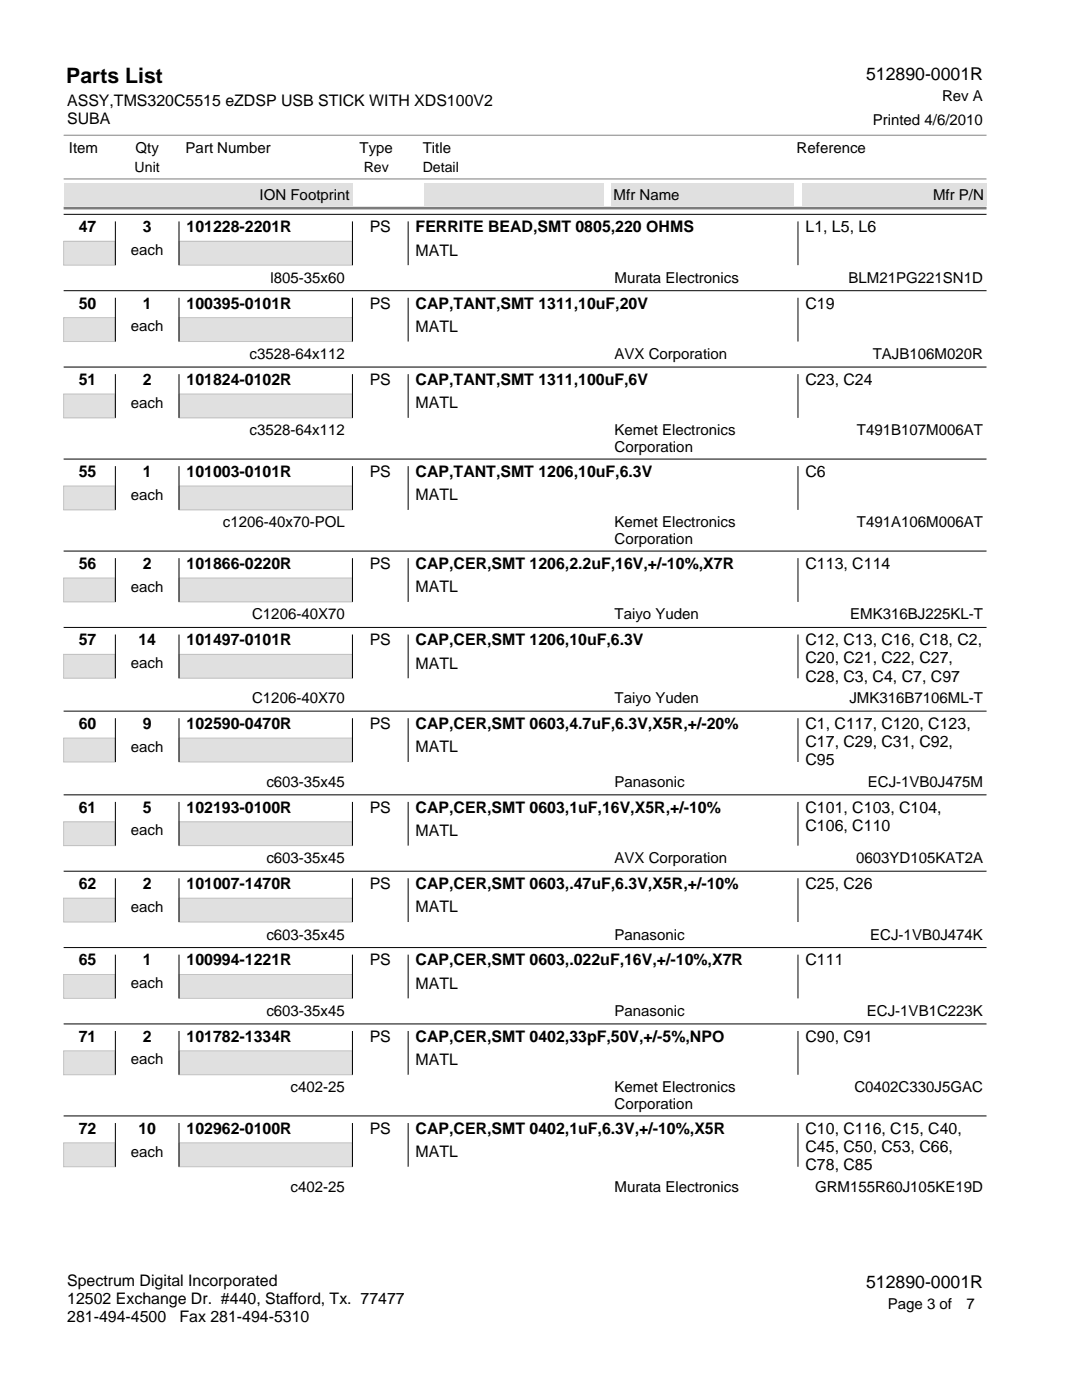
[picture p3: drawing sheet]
<svg xmlns="http://www.w3.org/2000/svg" width="216mm" height="279mm" viewBox="0 0 216 279" stroke-linecap="round" stroke-linejoin="round" font-family="sans-serif">
<defs><g id="words">
<text font-size="4.2" x="13.2" y="16.5">Parts List</text>
<g font-size="3.5">
<text x="172.8" y="15.9">512890-0001R</text>
<text x="172.8" y="257">512890-0001R</text>
</g>
<g font-size="3.2">
<text x="13.4" y="21.1">ASSY,TMS320C5515 eZDSP USB STICK WITH XDS100V2</text>
<text x="13.4" y="24.7">SUBA</text>
<text x="15.7" y="46.3">47</text>
<text x="28.5" y="46.3">3</text>
<text x="37.2" y="46.3">101228-2201R</text>
<text x="73.8" y="46.3">PS</text>
<text x="82.9" y="46.3">FERRITE BEAD,SMT 0805,220 OHMS</text>
<text x="160.7" y="46.3">L1, L5, L6</text>
<text x="82.9" y="51">MATL</text>
<text x="15.7" y="61.6">50</text>
<text x="28.5" y="61.6">1</text>
<text x="37.2" y="61.6">100395-0101R</text>
<text x="73.8" y="61.6">PS</text>
<text x="82.9" y="61.6">CAP,TANT,SMT 1311,10uF,20V</text>
<text x="160.7" y="61.6">C19</text>
<text x="82.9" y="66.3">MATL</text>
<text x="15.7" y="76.8">51</text>
<text x="28.5" y="76.8">2</text>
<text x="37.2" y="76.8">101824-0102R</text>
<text x="73.8" y="76.8">PS</text>
<text x="82.9" y="76.8">CAP,TANT,SMT 1311,100uF,6V</text>
<text x="160.7" y="76.8">C23, C24</text>
<text x="82.9" y="81.5">MATL</text>
<text x="15.7" y="95.2">55</text>
<text x="28.5" y="95.2">1</text>
<text x="37.2" y="95.2">101003-0101R</text>
<text x="73.8" y="95.2">PS</text>
<text x="82.9" y="95.2">CAP,TANT,SMT 1206,10uF,6.3V</text>
<text x="160.7" y="95.2">C6</text>
<text x="82.9" y="99.9">MATL</text>
<text x="15.7" y="113.5">56</text>
<text x="28.5" y="113.5">2</text>
<text x="37.2" y="113.5">101866-0220R</text>
<text x="73.8" y="113.5">PS</text>
<text x="82.9" y="113.5">CAP,CER,SMT 1206,2.2uF,16V,+/-10%,X7R</text>
<text x="160.7" y="113.5">C113, C114</text>
<text x="82.9" y="118.2">MATL</text>
<text x="15.7" y="128.8">57</text>
<text x="27.6" y="128.8">14</text>
<text x="37.2" y="128.8">101497-0101R</text>
<text x="73.8" y="128.8">PS</text>
<text x="82.9" y="128.8">CAP,CER,SMT 1206,10uF,6.3V</text>
<text x="160.7" y="128.8">C12, C13, C16, C18, C2,</text>
<text x="82.9" y="133.5">MATL</text>
<text x="160.7" y="132.4">C20, C21, C22, C27,</text>
<text x="160.7" y="136">C28, C3, C4, C7, C97</text>
<text x="15.7" y="145.5">60</text>
<text x="28.5" y="145.5">9</text>
<text x="37.2" y="145.5">102590-0470R</text>
<text x="73.8" y="145.5">PS</text>
<text x="82.9" y="145.5">CAP,CER,SMT 0603,4.7uF,6.3V,X5R,+/-20%</text>
<text x="160.7" y="145.5">C1, C117, C120, C123,</text>
<text x="160.7" y="149.1">C17, C29, C31, C92,</text>
<text x="82.9" y="150.2">MATL</text>
<text x="160.7" y="152.8">C95</text>
<text x="15.7" y="162.2">61</text>
<text x="28.5" y="162.2">5</text>
<text x="37.2" y="162.2">102193-0100R</text>
<text x="73.8" y="162.2">PS</text>
<text x="82.9" y="162.2">CAP,CER,SMT 0603,1uF,16V,X5R,+/-10%</text>
<text x="82.9" y="166.9">MATL</text>
<text x="160.7" y="162.2">C101, C103, C104,</text>
<text x="160.7" y="165.8">C106, C110</text>
<text x="15.7" y="177.4">62</text>
<text x="28.5" y="177.4">2</text>
<text x="37.2" y="177.4">101007-1470R</text>
<text x="73.8" y="177.4">PS</text>
<text x="82.9" y="177.4">CAP,CER,SMT 0603,.47uF,6.3V,X5R,+/-10%</text>
<text x="160.7" y="177.4">C25, C26</text>
<text x="82.9" y="182.1">MATL</text>
<text x="15.7" y="192.7">65</text>
<text x="28.5" y="192.7">1</text>
<text x="37.2" y="192.7">100994-1221R</text>
<text x="73.8" y="192.7">PS</text>
<text x="82.9" y="192.7">CAP,CER,SMT 0603,.022uF,16V,+/-10%,X7R</text>
<text x="82.9" y="197.3">MATL</text>
<text x="160.7" y="192.7">C111</text>
<text x="15.7" y="207.9">71</text>
<text x="28.5" y="207.9">2</text>
<text x="37.2" y="207.9">101782-1334R</text>
<text x="73.8" y="207.9">PS</text>
<text x="82.9" y="207.9">CAP,CER,SMT 0402,33pF,50V,+/-5%,NPO</text>
<text x="160.7" y="207.9">C90, C91</text>
<text x="82.9" y="212.6">MATL</text>
<text x="15.7" y="226.3">72</text>
<text x="27.6" y="226.3">10</text>
<text x="37.2" y="226.3">102962-0100R</text>
<text x="73.8" y="226.3">PS</text>
<text x="82.9" y="226.3">CAP,CER,SMT 0402,1uF,6.3V,+/-10%,X5R</text>
<text x="160.7" y="226.3">C10, C116, C15, C40,</text>
<text x="82.9" y="230.9">MATL</text>
<text x="160.7" y="229.9">C45, C50, C53, C66,</text>
<text x="160.7" y="233.5">C78, C85</text>
<text x="13.4" y="256.7">Spectrum Digital Incorporated</text>
<text x="13.4" y="260.3">12502 Exchange Dr. #440, Stafford, Tx. 77477</text>
<text x="13.4" y="263.9">281-494-4500</text>
<text x="35.8" y="263.9">Fax 281-494-5310</text>
</g>
<g font-size="3">
<text x="188" y="20.2">Rev A</text>
<text x="174.1" y="24.9">Printed 4/6/2010</text>
<text x="13.8" y="30.5">Item</text>
<text x="27" y="30.5">Qty</text>
<text x="37" y="30.5">Part Number</text>
<text x="71.8" y="30.5">Type</text>
<text x="84.3" y="30.5">Title</text>
<text x="159" y="30.5">Reference</text>
<text x="51.8" y="39.9">ION Footprint</text>
<text x="122.4" y="39.9">Mfr Name</text>
<text x="186.2" y="39.9">Mfr P/N</text>
<text x="26.1" y="50.9">each</text>
<text x="54" y="56.4">l805-35x60</text>
<text x="122.6" y="56.4">Murata Electronics</text>
<text x="169.3" y="56.4">BLM21PG221SN1D</text>
<text x="26.1" y="66.1">each</text>
<text x="49.8" y="71.7">c3528-64x112</text>
<text x="122.6" y="71.7">AVX Corporation</text>
<text x="174.1" y="71.7">TAJB106M020R</text>
<text x="26.1" y="81.4">each</text>
<text x="49.8" y="86.9">c3528-64x112</text>
<text x="122.6" y="86.9">Kemet Electronics</text>
<text x="171" y="86.9">T491B107M006AT</text>
<text x="122.6" y="90.1">Corporation</text>
<text x="26.1" y="99.7">each</text>
<text x="44.5" y="105.3">c1206-40x70-POL</text>
<text x="122.6" y="105.3">Kemet Electronics</text>
<text x="171" y="105.3">T491A106M006AT</text>
<text x="122.6" y="108.5">Corporation</text>
<text x="26.1" y="118.1">each</text>
<text x="50.3" y="123.6">C1206-40X70</text>
<text x="122.6" y="123.6">Taiyo Yuden</text>
<text x="169.7" y="123.6">EMK316BJ225KL-T</text>
<text x="26.1" y="133.3">each</text>
<text x="50.3" y="140.3">C1206-40X70</text>
<text x="122.6" y="140.3">Taiyo Yuden</text>
<text x="169.5" y="140.3">JMK316B7106ML-T</text>
<text x="26.1" y="150">each</text>
<text x="53.1" y="157">c603-35x45</text>
<text x="122.6" y="157">Panasonic</text>
<text x="173.2" y="157">ECJ-1VB0J475M</text>
<text x="26.1" y="166.7">each</text>
<text x="53.1" y="172.3">c603-35x45</text>
<text x="122.6" y="172.3">AVX Corporation</text>
<text x="170.8" y="172.3">0603YD105KAT2A</text>
<text x="26.1" y="182">each</text>
<text x="53.1" y="187.5">c603-35x45</text>
<text x="122.6" y="187.5">Panasonic</text>
<text x="173.7" y="187.5">ECJ-1VB0J474K</text>
<text x="26.1" y="197.2">each</text>
<text x="53.1" y="202.8">c603-35x45</text>
<text x="122.6" y="202.8">Panasonic</text>
<text x="173" y="202.8">ECJ-1VB1C223K</text>
<text x="26.1" y="212.4">each</text>
<text x="58" y="218">c402-25</text>
<text x="122.6" y="218">Kemet Electronics</text>
<text x="122.6" y="221.2">Corporation</text>
<text x="170.5" y="218">C0402C330J5GAC</text>
<text x="26.1" y="230.8">each</text>
<text x="58" y="237.8">c402-25</text>
<text x="122.6" y="237.8">Murata Electronics</text>
<text x="162.6" y="237.8">GRM155R60J105KE19D</text>
<text x="177.1" y="261.3">Page 3 of</text>
<text x="192.8" y="261.3">7</text>
</g>
<g font-size="2.8">
<text x="26.9" y="34.3">Unit</text>
<text x="72.6" y="34.3">Rev</text>
<text x="84.3" y="34.3">Detail</text>
</g>
</g></defs>
<path d="M12.7 48.2h10.3v4.7h-10.3z" fill="#e0e0e0"/>
<path d="M12.7 48.2h10.3v4.7h-10.3z" fill="none" stroke="#c0c0c0" stroke-width=".2"/>
<path d="M35.7 48.2h34.6v4.7h-34.6z" fill="#e0e0e0"/>
<path d="M35.7 48.2h34.6v4.7h-34.6z" fill="none" stroke="#c0c0c0" stroke-width=".2"/>
<path d="M12.7 42.8h184.1M23 44.2v8.7M35.7 44.2v8.7M70.3 44.2v8.7M81.4 44.2v8.7M159.2 44.2v8.7" fill="none" stroke="#000" stroke-width=".2"/>
<path d="M12.7 63.4h10.3v4.8h-10.3z" fill="#e0e0e0"/>
<path d="M12.7 63.4h10.3v4.8h-10.3z" fill="none" stroke="#c0c0c0" stroke-width=".2"/>
<path d="M35.7 63.4h34.6v4.8h-34.6z" fill="#e0e0e0"/>
<path d="M35.7 63.4h34.6v4.8h-34.6z" fill="none" stroke="#c0c0c0" stroke-width=".2"/>
<path d="M12.7 58h184.1M23 59.4v8.8M35.7 59.4v8.8M70.3 59.4v8.8M81.4 59.4v8.8M159.2 59.4v8.8" fill="none" stroke="#000" stroke-width=".2"/>
<path d="M12.7 78.6h10.3v4.8h-10.3z" fill="#e0e0e0"/>
<path d="M12.7 78.6h10.3v4.8h-10.3z" fill="none" stroke="#c0c0c0" stroke-width=".2"/>
<path d="M35.7 78.6h34.6v4.8h-34.6z" fill="#e0e0e0"/>
<path d="M35.7 78.6h34.6v4.8h-34.6z" fill="none" stroke="#c0c0c0" stroke-width=".2"/>
<path d="M12.7 73.3h184.1M23 74.7v8.7M35.7 74.7v8.7M70.3 74.7v8.7M81.4 74.7v8.7M159.2 74.7v8.7" fill="none" stroke="#000" stroke-width=".2"/>
<path d="M12.7 97h10.3v4.8h-10.3z" fill="#e0e0e0"/>
<path d="M12.7 97h10.3v4.8h-10.3z" fill="none" stroke="#c0c0c0" stroke-width=".2"/>
<path d="M35.7 97h34.6v4.8h-34.6z" fill="#e0e0e0"/>
<path d="M35.7 97h34.6v4.8h-34.6z" fill="none" stroke="#c0c0c0" stroke-width=".2"/>
<path d="M12.7 91.6h184.1M23 93v8.8M35.7 93v8.8M70.3 93v8.8M81.4 93v8.8M159.2 93v8.8" fill="none" stroke="#000" stroke-width=".2"/>
<path d="M12.7 115.4h10.3v4.7h-10.3z" fill="#e0e0e0"/>
<path d="M12.7 115.4h10.3v4.7h-10.3z" fill="none" stroke="#c0c0c0" stroke-width=".2"/>
<path d="M35.7 115.4h34.6v4.7h-34.6z" fill="#e0e0e0"/>
<path d="M35.7 115.4h34.6v4.7h-34.6z" fill="none" stroke="#c0c0c0" stroke-width=".2"/>
<path d="M12.7 110h184.1M23 111.4v8.7M35.7 111.4v8.7M70.3 111.4v8.7M81.4 111.4v8.7M159.2 111.4v8.7" fill="none" stroke="#000" stroke-width=".2"/>
<path d="M12.7 130.6h10.3v4.8h-10.3z" fill="#e0e0e0"/>
<path d="M12.7 130.6h10.3v4.8h-10.3z" fill="none" stroke="#c0c0c0" stroke-width=".2"/>
<path d="M35.7 130.6h34.6v4.8h-34.6z" fill="#e0e0e0"/>
<path d="M35.7 130.6h34.6v4.8h-34.6z" fill="none" stroke="#c0c0c0" stroke-width=".2"/>
<path d="M12.7 125.2h184.1M23 126.6v8.8M35.7 126.6v8.8M70.3 126.6v8.8M81.4 126.6v8.8M159.2 126.6v8.8" fill="none" stroke="#000" stroke-width=".2"/>
<path d="M12.7 147.3h10.3v4.8h-10.3z" fill="#e0e0e0"/>
<path d="M12.7 147.3h10.3v4.8h-10.3z" fill="none" stroke="#c0c0c0" stroke-width=".2"/>
<path d="M35.7 147.3h34.6v4.8h-34.6z" fill="#e0e0e0"/>
<path d="M35.7 147.3h34.6v4.8h-34.6z" fill="none" stroke="#c0c0c0" stroke-width=".2"/>
<path d="M12.7 141.9h184.1M23 143.3v8.8M35.7 143.3v8.8M70.3 143.3v8.8M81.4 143.3v8.8M159.2 143.3v8.8" fill="none" stroke="#000" stroke-width=".2"/>
<path d="M12.7 164h10.3v4.8h-10.3z" fill="#e0e0e0"/>
<path d="M12.7 164h10.3v4.8h-10.3z" fill="none" stroke="#c0c0c0" stroke-width=".2"/>
<path d="M35.7 164h34.6v4.8h-34.6z" fill="#e0e0e0"/>
<path d="M35.7 164h34.6v4.8h-34.6z" fill="none" stroke="#c0c0c0" stroke-width=".2"/>
<path d="M12.7 158.6h184.1M23 160v8.8M35.7 160v8.8M70.3 160v8.8M81.4 160v8.8M159.2 160v8.8" fill="none" stroke="#000" stroke-width=".2"/>
<path d="M12.7 179.2h10.3v4.8h-10.3z" fill="#e0e0e0"/>
<path d="M12.7 179.2h10.3v4.8h-10.3z" fill="none" stroke="#c0c0c0" stroke-width=".2"/>
<path d="M35.7 179.2h34.6v4.8h-34.6z" fill="#e0e0e0"/>
<path d="M35.7 179.2h34.6v4.8h-34.6z" fill="none" stroke="#c0c0c0" stroke-width=".2"/>
<path d="M12.7 173.9h184.1M23 175.3v8.7M35.7 175.3v8.7M70.3 175.3v8.7M81.4 175.3v8.7M159.2 175.3v8.7" fill="none" stroke="#000" stroke-width=".2"/>
<path d="M12.7 194.5h10.3v4.7h-10.3z" fill="#e0e0e0"/>
<path d="M12.7 194.5h10.3v4.7h-10.3z" fill="none" stroke="#c0c0c0" stroke-width=".2"/>
<path d="M35.7 194.5h34.6v4.7h-34.6z" fill="#e0e0e0"/>
<path d="M35.7 194.5h34.6v4.7h-34.6z" fill="none" stroke="#c0c0c0" stroke-width=".2"/>
<path d="M12.7 189.1h184.1M23 190.5v8.7M35.7 190.5v8.7M70.3 190.5v8.7M81.4 190.5v8.7M159.2 190.5v8.7" fill="none" stroke="#000" stroke-width=".2"/>
<path d="M12.7 209.7h10.3v4.8h-10.3z" fill="#e0e0e0"/>
<path d="M12.7 209.7h10.3v4.8h-10.3z" fill="none" stroke="#c0c0c0" stroke-width=".2"/>
<path d="M35.7 209.7h34.6v4.8h-34.6z" fill="#e0e0e0"/>
<path d="M35.7 209.7h34.6v4.8h-34.6z" fill="none" stroke="#c0c0c0" stroke-width=".2"/>
<path d="M12.7 204.3h184.1M23 205.8v8.7M35.7 205.8v8.7M70.3 205.8v8.7M81.4 205.8v8.7M159.2 205.8v8.7" fill="none" stroke="#000" stroke-width=".2"/>
<path d="M12.7 228.1h10.3v4.8h-10.3z" fill="#e0e0e0"/>
<path d="M12.7 228.1h10.3v4.8h-10.3z" fill="none" stroke="#c0c0c0" stroke-width=".2"/>
<path d="M35.7 228.1h34.6v4.8h-34.6z" fill="#e0e0e0"/>
<path d="M35.7 228.1h34.6v4.8h-34.6z" fill="none" stroke="#c0c0c0" stroke-width=".2"/>
<path d="M12.7 222.7h184.1M23 224.1v8.8M35.7 224.1v8.8M70.3 224.1v8.8M81.4 224.1v8.8M159.2 224.1v8.8" fill="none" stroke="#000" stroke-width=".2"/>
<path d="M12.7 41.5h184.1" fill="none" stroke="#808080" stroke-width=".53"/>
<g fill="#e0e0e0">
<path d="M12.7 36.5h57.6v4.5h-57.6z"/>
<path d="M84.6 36.5h35.7v4.5h-35.7z"/>
<path d="M121.9 36.5h36.5v4.5h-36.5z"/>
<path d="M160 36.5h36.8v4.5h-36.8z"/>
</g>
<path d="M12.7 35.7h184.1M12.7 27h184.1" fill="none" stroke="#808080" stroke-width=".2"/>
<use href="#words"/>
</svg>
